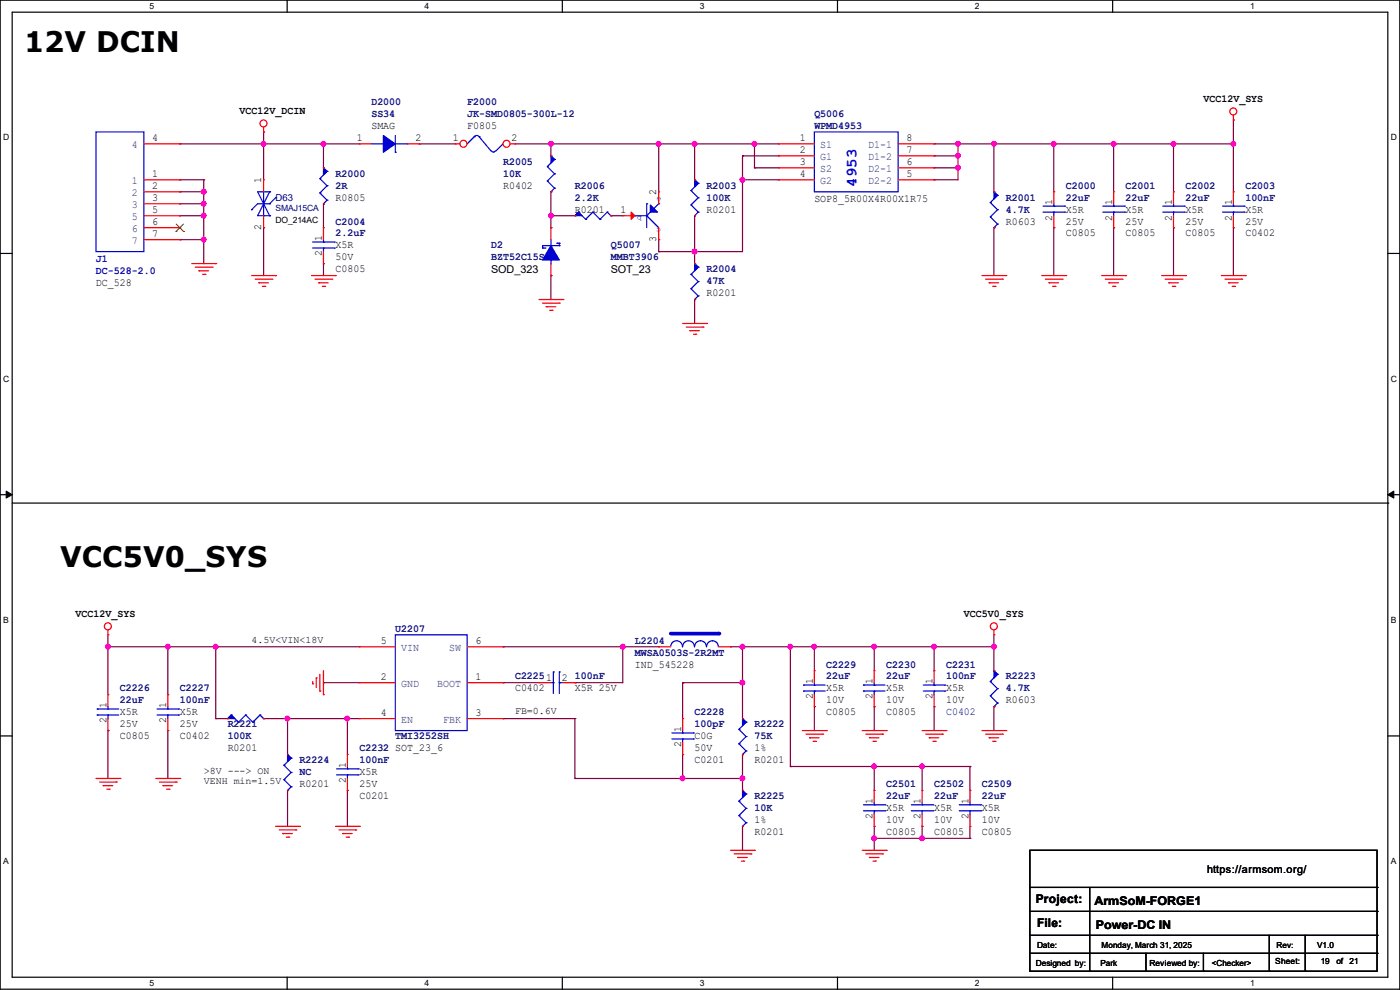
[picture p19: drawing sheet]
<svg xmlns="http://www.w3.org/2000/svg" width="297mm" height="210mm" viewBox="0 0 297 210" stroke-linecap="round" stroke-linejoin="round" font-family="sans-serif">
<defs><g id="words">
<g font-size="6">
<text x="5.1" y="11.1">12V DCIN</text>
<text x="12.7" y="120.4">VCC5V0_SYS</text>
</g>
<text font-size="3.3" fill="#00f" x="181.7" y="39.7" transform="rotate(-90 181.7 39.7)">4953</text>
<g font-size="2.5">
<text x="219.8" y="191.6">Project:</text>
<text x="232.2" y="191.9">ArmSoM-FORGE1</text>
<text x="220" y="196.7">File:</text>
<text x="232.5" y="197">Power-DC IN</text>
</g>
<g font-size="2.3" fill="#000080">
<text x="78.8" y="22.2">D2000</text>
<text x="99.1" y="22.2">F2000</text>
<text x="78.8" y="24.8">SS34</text>
<text x="99.1" y="24.8">JK-SMD0805-300L-12</text>
<text x="172.8" y="24.8">Q5006</text>
<text x="172.8" y="27.3">WPMD4953</text>
<text x="106.7" y="34.9">R2005</text>
<text x="71.2" y="37.5">R2000</text>
<text x="71.2" y="40">2R</text>
<text x="106.7" y="37.5">10K</text>
<text x="122" y="40">R2006</text>
<text x="149.9" y="40">R2003</text>
<text x="226.1" y="40">C2000</text>
<text x="238.8" y="40">C2001</text>
<text x="251.5" y="40">C2002</text>
<text x="264.2" y="40">C2003</text>
<text x="71.2" y="47.6">C2004</text>
<text x="122" y="42.5">2.2K</text>
<text x="149.9" y="42.5">100K</text>
<text x="213.4" y="42.5">R2001</text>
<text x="213.4" y="45.1">4.7K</text>
<text x="226.1" y="42.5">22uF</text>
<text x="238.8" y="42.5">22uF</text>
<text x="251.5" y="42.5">22uF</text>
<text x="264.2" y="42.5">100nF</text>
<text x="71.2" y="50.2">2.2uF</text>
<text x="104.2" y="52.7">D2</text>
<text x="129.6" y="52.7">Q5007</text>
<text x="104.2" y="55.2">BZT52C15S</text>
<text x="129.6" y="55.2">MMBT3906</text>
<text x="149.9" y="57.8">R2004</text>
<text x="149.9" y="60.3">47K</text>
<text x="83.9" y="134">U2207</text>
<text x="134.7" y="136.5">L2204</text>
<text x="134.7" y="139.1">MWSA0503S-2R2MT</text>
<text x="175.3" y="141.6">C2229</text>
<text x="188" y="141.6">C2230</text>
<text x="200.7" y="141.6">C2231</text>
<text x="25.4" y="146.7">C2226</text>
<text x="25.4" y="149.2">22uF</text>
<text x="38.1" y="146.7">C2227</text>
<text x="38.1" y="149.2">100nF</text>
<text x="109.3" y="144.1">C22251</text>
<text x="122" y="144.1">100nF</text>
<text x="175.3" y="144.1">22uF</text>
<text x="188" y="144.1">22uF</text>
<text x="200.7" y="144.1">100nF</text>
<text x="213.4" y="144.1">R2223</text>
<text x="213.4" y="146.7">4.7K</text>
<text x="48.3" y="154.3">R2221</text>
<text x="147.4" y="151.8">C2228</text>
<text x="147.4" y="154.3">100pF</text>
<text x="160.1" y="154.3">R2222</text>
<text x="200.7" y="151.8">C0402</text>
<text x="48.3" y="156.8">100K</text>
<text x="63.5" y="161.9">R2224</text>
<text x="76.2" y="159.4">C2232 SOT_23_6</text>
<text x="76.2" y="161.9">100nF</text>
<text x="83.9" y="156.8">TMI3252SH</text>
<text x="160.1" y="156.8">75K</text>
<text x="63.5" y="164.5">NC</text>
<text x="188" y="167">C2501</text>
<text x="198.2" y="167">C2502</text>
<text x="208.3" y="167">C2509</text>
<text x="160.1" y="169.5">R2225</text>
<text x="160.1" y="172.1">10K</text>
<text x="188" y="169.5">22uF</text>
<text x="198.2" y="169.5">22uF</text>
<text x="208.3" y="169.5">22uF</text>
</g>
<g font-size="2.3">
<text x="255.3" y="21.7">VCC12V_SYS</text>
<text x="32.3" y="30">4</text>
<text x="50.8" y="24.3">VCC12V_DCIN</text>
<text x="75.7" y="30">1</text>
<text x="78.8" y="27.3">SMAG</text>
<text x="88.2" y="30">2</text>
<text x="96.1" y="30">1</text>
<text x="99.1" y="27.3">F0805</text>
<text x="108.5" y="30">2</text>
<text x="169.7" y="30">1</text>
<text x="192.3" y="30">8</text>
<text x="169.7" y="32.5">2</text>
<text x="169.7" y="35.1">3</text>
<text x="192.3" y="35.1">6</text>
<text x="192.3" y="32.5">7</text>
<text x="32.3" y="37.6">1</text>
<text x="32.3" y="40.1">2</text>
<text x="55.4" y="38.9" transform="rotate(-90 55.4 38.9)">1</text>
<text x="106.7" y="40">R0402</text>
<text x="139.2" y="41.4" transform="rotate(-90 139.2 41.4)">2</text>
<text x="169.7" y="37.6">4</text>
<text x="192.3" y="37.6">5</text>
<text x="32.3" y="42.7">3</text>
<text x="32.3" y="45.2">5</text>
<text x="32.3" y="47.8">6</text>
<text x="71.2" y="42.5">R0805</text>
<text x="122" y="45.1">R0201</text>
<text x="131.6" y="45.2">1</text>
<text x="149.9" y="45.1">R0201</text>
<text x="172.8" y="42.8">SOP8_5R00X4R00X1R75</text>
<text x="213.4" y="47.6">R0603</text>
<text x="223.2" y="46.8" transform="rotate(-90 223.2 46.8)">2</text>
<text x="223.2" y="43.5" transform="rotate(-90 223.2 43.5)">1</text>
<text x="226.1" y="45.1">X5R</text>
<text x="226.1" y="47.6">25V</text>
<text x="235.9" y="46.8" transform="rotate(-90 235.9 46.8)">2</text>
<text x="235.9" y="43.5" transform="rotate(-90 235.9 43.5)">1</text>
<text x="238.8" y="45.1">X5R</text>
<text x="238.8" y="47.6">25V</text>
<text x="248.6" y="46.8" transform="rotate(-90 248.6 46.8)">2</text>
<text x="248.6" y="43.5" transform="rotate(-90 248.6 43.5)">1</text>
<text x="251.5" y="45.1">X5R</text>
<text x="251.5" y="47.6">25V</text>
<text x="261.3" y="46.8" transform="rotate(-90 261.3 46.8)">2</text>
<text x="261.3" y="43.5" transform="rotate(-90 261.3 43.5)">1</text>
<text x="264.2" y="45.1">X5R</text>
<text x="264.2" y="47.6">25V</text>
<text x="32.3" y="50.3">7</text>
<text x="55.4" y="48.8" transform="rotate(-90 55.4 48.8)">2</text>
<text x="68.3" y="51.1" transform="rotate(-90 68.3 51.1)">1</text>
<text x="71.2" y="52.7">X5R</text>
<text x="139.2" y="51.4" transform="rotate(-90 139.2 51.4)">3</text>
<text x="226.1" y="50.2">C0805</text>
<text x="238.8" y="50.2">C0805</text>
<text x="251.5" y="50.2">C0805</text>
<text x="264.2" y="50.2">C0402</text>
<text x="68.3" y="54.4" transform="rotate(-90 68.3 54.4)">2</text>
<text x="71.2" y="57.8">C0805</text>
<text x="71.2" y="55.2">50V</text>
<text x="104.2" y="58">SOD_323</text>
<text x="129.6" y="58">SOT_23</text>
<text x="20.4" y="60.6">DC_528</text>
<text x="149.9" y="62.9">R0201</text>
<text x="16" y="130.9">VCC12V_SYS</text>
<text x="204.5" y="130.9">VCC5V0_SYS</text>
<text x="80.8" y="136.7">5</text>
<text x="100.9" y="136.7">6</text>
<text x="134.7" y="141.6">IND_545228</text>
<text x="80.8" y="144.3">2</text>
<text x="100.9" y="144.3">1</text>
<text x="109.3" y="146.7">C0402</text>
<text x="119.2" y="144.4">2</text>
<text x="122" y="146.7">X5R 25V</text>
<text x="172.4" y="148.4" transform="rotate(-90 172.4 148.4)">2</text>
<text x="172.4" y="145.1" transform="rotate(-90 172.4 145.1)">1</text>
<text x="175.3" y="146.7">X5R</text>
<text x="175.3" y="149.2">10V</text>
<text x="185.1" y="148.4" transform="rotate(-90 185.1 148.4)">2</text>
<text x="185.1" y="145.1" transform="rotate(-90 185.1 145.1)">1</text>
<text x="188" y="146.7">X5R</text>
<text x="188" y="149.2">10V</text>
<text x="197.8" y="148.4" transform="rotate(-90 197.8 148.4)">2</text>
<text x="197.8" y="145.1" transform="rotate(-90 197.8 145.1)">1</text>
<text x="200.7" y="146.7">X5R</text>
<text x="200.7" y="149.2">10V</text>
<text x="213.4" y="149.2">R0603</text>
<text x="22.6" y="153.5" transform="rotate(-90 22.6 153.5)">2</text>
<text x="22.6" y="150.2" transform="rotate(-90 22.6 150.2)">1</text>
<text x="25.4" y="151.8">X5R</text>
<text x="25.4" y="154.3">25V</text>
<text x="35.3" y="153.5" transform="rotate(-90 35.3 153.5)">2</text>
<text x="35.3" y="150.2" transform="rotate(-90 35.3 150.2)">1</text>
<text x="38.1" y="151.8">X5R</text>
<text x="38.1" y="154.3">25V</text>
<text x="80.8" y="151.9">4</text>
<text x="100.9" y="151.9">3</text>
<text x="144.5" y="155.2" transform="rotate(-90 144.5 155.2)">1</text>
<text x="175.3" y="151.8">C0805</text>
<text x="188" y="151.8">C0805</text>
<text x="25.4" y="156.8">C0805</text>
<text x="38.1" y="156.8">C0402</text>
<text x="48.3" y="159.4">R0201</text>
<text x="144.5" y="158.5" transform="rotate(-90 144.5 158.5)">2</text>
<text x="147.4" y="161.9">C0201</text>
<text x="147.4" y="156.8">C0G</text>
<text x="147.4" y="159.4">50V</text>
<text x="160.1" y="161.9">R0201</text>
<text x="160.1" y="159.4">1%</text>
<text x="63.5" y="167">R0201</text>
<text x="73.4" y="166.2" transform="rotate(-90 73.4 166.2)">2</text>
<text x="73.4" y="162.9" transform="rotate(-90 73.4 162.9)">1</text>
<text x="76.2" y="164.5">X5R</text>
<text x="76.2" y="167">25V</text>
<text x="76.2" y="169.5">C0201</text>
<text x="185.1" y="173.8" transform="rotate(-90 185.1 173.8)">2</text>
<text x="185.1" y="170.5" transform="rotate(-90 185.1 170.5)">1</text>
<text x="188" y="172.1">X5R</text>
<text x="195.3" y="173.8" transform="rotate(-90 195.3 173.8)">2</text>
<text x="195.3" y="170.5" transform="rotate(-90 195.3 170.5)">1</text>
<text x="198.2" y="172.1">X5R</text>
<text x="205.4" y="173.8" transform="rotate(-90 205.4 173.8)">2</text>
<text x="205.4" y="170.5" transform="rotate(-90 205.4 170.5)">1</text>
<text x="208.3" y="172.1">X5R</text>
<text x="160.1" y="177.2">R0201</text>
<text x="160.1" y="174.6">1%</text>
<text x="188" y="177.2">C0805</text>
<text x="188" y="174.6">10V</text>
<text x="198.2" y="177.2">C0805</text>
<text x="198.2" y="174.6">10V</text>
<text x="208.3" y="177.2">C0805</text>
<text x="208.3" y="174.6">10V</text>
<text x="256.1" y="185.3">https://armsom.org/</text>
</g>
<g font-size="2.3" fill="#004080">
<text x="28" y="31.5">4</text>
<text x="174" y="31.5">S1</text>
<text x="174" y="34">G1</text>
<text x="184.2" y="34">D1-2</text>
<text x="184.2" y="31.5">D1-1</text>
<text x="28" y="39.1">1</text>
<text x="28" y="41.6">2</text>
<text x="174" y="36.5">S2</text>
<text x="174" y="39.1">G2</text>
<text x="184.2" y="39.1">D2-2</text>
<text x="184.2" y="36.5">D2-1</text>
<text x="28" y="44.2">3</text>
<text x="28" y="46.7">5</text>
<text x="28" y="49.2">6</text>
<text x="28" y="51.8">7</text>
<text x="85.1" y="138.1">VIN</text>
<text x="95.3" y="138.1">SW</text>
<text x="85.1" y="145.8">GND</text>
<text x="92.8" y="145.8">BOOT</text>
<text x="85.1" y="153.4">EN</text>
<text x="94" y="153.4">FBK</text>
</g>
<g font-size="2.3" fill="#0000a0">
<text x="20.4" y="55.5">J1</text>
<text x="20.4" y="58">DC-528-2.0</text>
</g>
<g font-size="2.1">
<text x="53.4" y="136.3">4.5V&lt;VIN&lt;18V</text>
<text x="109.3" y="151.6">FB=0.6V</text>
<text x="43.2" y="164.3">&gt;8V ---&gt; ON</text>
<text x="43.2" y="166.4">VENH min=1.5V</text>
</g>
<text font-size="2" fill="#000080" x="58.5" y="42.6">D63</text>
<g font-size="1.8">
<text x="31.7" y="1.9">5</text>
<text x="90.1" y="1.9">4</text>
<text x="148.5" y="1.9">3</text>
<text x="206.8" y="1.9">2</text>
<text x="265.2" y="1.9">1</text>
<text x=".7" y="29.8">D</text>
<text x="295.1" y="29.8">D</text>
<text x="58.5" y="47.4">DO_214AC</text>
<text x=".7" y="80.9">C</text>
<text x="295.1" y="80.9">C</text>
<text x=".7" y="132.1">B</text>
<text x="295.1" y="132.1">B</text>
<text x=".7" y="183.3">A</text>
<text x="295.1" y="183.3">A</text>
<text x="220" y="201">Date:</text>
<text x="233.7" y="201">Monday, March 31, 2025</text>
<text x="279.4" y="201">V1.0</text>
<text x="31.7" y="209.2">5</text>
<text x="90.1" y="209.2">4</text>
<text x="148.5" y="209.2">3</text>
<text x="206.8" y="209.2">2</text>
<text x="219.8" y="204.9">Designed by:</text>
<text x="233.5" y="204.9">Park</text>
<text x="243.9" y="204.9">Reviewed by:</text>
<text x="257.1" y="204.9">&lt;Checker&gt;</text>
<text x="265.2" y="209.2">1</text>
<text x="270.6" y="204.6">Sheet:</text>
<text x="280.2" y="204.6">19</text>
<text x="283.5" y="204.6">of</text>
<text x="286.3" y="204.6">21</text>
</g>
<text font-size="1.8" fill="#000080" x="58.5" y="44.8">SMAJ15CA</text>
<g font-size="1.7" fill="#00f">
<text x="140.2" y="41.8" transform="rotate(-180 140.2 41.8)">e</text>
<text x="136.2" y="45.9" transform="rotate(-180 136.2 45.9)">b</text>
<text x="140.2" y="48.4" transform="rotate(-180 140.2 48.4)">c</text>
</g>
<text font-size="1.7" x="270.8" y="201">Rev:</text>
</g></defs>
<path d="M0 0h297v209.8h-297zM2.6 2.6h291.8v204.7h-291.8z" fill="none" stroke="#000" stroke-width=".25"/>
<g fill="#fff">
<path d="M31.7 .3h1v2h-1z"/>
<path d="M31.7 207.6h1v1.9h-1z"/>
</g>
<path d="M60.9 0v2.6M60.9 207.3v2.5" fill="none" stroke="#000" stroke-width=".25"/>
<g fill="#fff">
<path d="M90.1 .3h1v2h-1z"/>
<path d="M90.1 207.6h1v1.9h-1z"/>
</g>
<path d="M119.3 0v2.6M119.3 207.3v2.5" fill="none" stroke="#000" stroke-width=".25"/>
<g fill="#fff">
<path d="M148.5 .3h.9v2h-.9z"/>
<path d="M148.5 207.6h.9v1.9h-.9z"/>
</g>
<path d="M177.7 0v2.6M177.7 207.3v2.5" fill="none" stroke="#000" stroke-width=".25"/>
<g fill="#fff">
<path d="M206.8 .3h1v2h-1z"/>
<path d="M206.8 207.6h1v1.9h-1z"/>
</g>
<path d="M236.1 0v2.6M236.1 207.3v2.5" fill="none" stroke="#000" stroke-width=".25"/>
<g fill="#fff">
<path d="M265.2 .3h1v2h-1z"/>
<path d="M265.2 207.6h1v1.9h-1z"/>
<path d="M.7 28.2h1.2v1.9h-1.2z"/>
<path d="M295.1 28.2h1.2v1.9h-1.2z"/>
<path d="M.7 79.3h1.2v2h-1.2z"/>
<path d="M295.1 79.3h1.2v2h-1.2z"/>
</g>
<path d="M0 53.8h2.6M294.4 53.8h2.6" fill="none" stroke="#000" stroke-width=".25"/>
<g fill="#fff">
<path d="M.7 130.5h1.2v2h-1.2z"/>
<path d="M295.1 130.5h1.1v2h-1.1z"/>
</g>
<path d="M0 104.9h2.6M294.4 104.9h2.6" fill="none" stroke="#000" stroke-width=".25"/>
<path d="M1.3 104.2l1.3 .7-1.3 .8zM294.4 104.9l1.3-.7v1.5z" fill="#000" stroke="#000" stroke-width=".21"/>
<g fill="#fff">
<path d="M.7 181.7h1.2v2h-1.2z"/>
<path d="M295.1 181.7h1.1v2h-1.1z"/>
</g>
<g fill="none" stroke="#000" stroke-width=".25">
<path d="M2.6 106.7h291.8M294.4 106.7h.1M0 156.1h2.6M294.4 156.1h2.6M218.5 180.4h73.6v25.6h-73.6zM218.5 188.3h73.6M218.5 193.3h73.6M218.5 198.4h73.6M231.2 188.3v17.7M269.3 198.4v7.6M276.9 198.4v7.6M292.1 188.3h.1"/>
<path d="M292.1 193.3h.1M292.1 198.4h.1M218.5 202.2h73.6M231.2 206h.1M243.1 206h.1M243.1 202.2v3.8M255.3 206h.1M255.3 202.2v3.8M269.3 206h.1M276.9 206h.1M292.1 202.2h.1"/>
</g>
<g fill="none" stroke="#800040" stroke-width=".25">
<path d="M38.1 30.5h.1M38.1 38.1h.1M38.1 30.5h38.1M38.1 38.1h5.1M43.2 38.1h.1M43.2 38.1v17.8M55.9 28h.1M55.9 30.5h.1M55.9 28v10.1M68.6 30.5h.1M68.6 30.5v5.1M88.9 30.5h.1"/>
<path d="M88.9 30.5h7.7M109.3 30.5h55.8M116.9 30.5h.1M116.9 30.5v2.6M139.7 30.5h.1M139.7 30.5v10.2M147.4 30.5h.1M147.4 30.5v7.6M157.5 33.1h.1M157.5 38.1h.1M157.5 33.1v20.3h-17.8M157.5 38.1h7.6"/>
<path d="M157.5 33.1h7.6M160.1 35.6h.1M160.1 30.5h.1M160.1 35.6h5M160.1 30.5v5.1M198.2 38.1h.1M198.2 30.5h.1M198.2 33.1h.1M198.2 35.6h.1M198.2 30.5h63.5M198.2 33.1h5M198.2 35.6h5"/>
<path d="M203.2 30.5h.1M203.2 33.1h.1M203.2 35.6h.1M203.2 30.5v7.6h-5M210.9 30.5h.1M210.9 30.5v10.2M223.6 30.5h.1M223.6 30.5v10.2M236.3 30.5h.1M236.3 30.5v10.2M249 30.5h.1M249 30.5v10.2"/>
<path d="M261.7 30.5h.1M261.7 25.4h.1M261.7 25.4v15.3M38.1 40.7h.1M38.1 43.2h.1M38.1 45.8h.1M38.1 50.8h.1M38.1 40.7h5.1M38.1 43.2h5.1M38.1 45.8h5.1M38.1 50.8h5.1M43.2 40.7h.1"/>
<path d="M43.2 43.2h.1M43.2 45.8h.1M43.2 50.8h.1M55.9 48.3h.1M55.9 48.3v10.2M68.6 43.2h.1M68.6 55.9h.1M68.6 43.2v5.1M68.6 55.9v2.6M116.9 58.5h.1M116.9 45.8h.1M116.9 48.3h.1"/>
<path d="M116.9 45.8h5.1M116.9 40.7v7.6M116.9 58.5v5M129.6 45.8h.1M129.6 45.8h2.5M139.7 50.8h.1M139.7 53.4h.1M139.7 50.8v2.6M147.4 53.4h.1M147.4 45.8v10.1M210.9 48.3h.1M210.9 48.3v10.2"/>
<path d="M223.6 48.3h.1M223.6 48.3v10.2M236.3 48.3h.1M236.3 48.3v10.2M249 48.3h.1M249 48.3v10.2M261.7 48.3h.1M261.7 48.3v10.2M147.4 63.5h.1M147.4 63.5v5.1M22.9 137.2h.1M22.9 134.7v12.7"/>
<path d="M22.9 137.2h53.3M35.6 137.2h.1M35.6 137.2v10.2M45.8 137.2h.1M45.8 137.2v15.2M106.7 137.2h.1M106.7 137.2h33M132.1 137.2h.1M132.1 137.2v7.6h-10.1M155 137.2h.1M155 137.2h55.9M157.5 137.2h.1"/>
<path d="M157.5 137.2v15.2M167.7 137.2h.1M167.7 137.2v25.4M172.8 137.2h.1M172.8 137.2v5.1M185.5 137.2h.1M185.5 137.2v5.1M198.2 137.2h.1M198.2 137.2v5.1M210.9 137.2h.1M210.9 134.7v7.6M22.9 155h.1"/>
<path d="M22.9 155v10.1M35.6 155h.1M35.6 155v10.1M45.8 152.4h.1M45.8 152.4h2.5M55.9 152.4h.1M55.9 152.4h20.3M61 152.4h.1M61 152.4v7.7M68.6 144.8h.1M68.6 144.8h7.6M73.7 152.4h.1"/>
<path d="M73.7 152.4v7.7M106.7 144.8h.1M106.7 152.4h.1M106.7 144.8h7.6M106.7 152.4h15.3M122 144.8h.1M122 152.4h.1M122 152.4v12.7M144.8 144.8h.1M144.8 144.8h12.7M144.8 144.8v7.6M157.5 144.8h.1"/>
<path d="M172.8 149.9h.1M172.8 149.9v5.1M185.5 149.9h.1M185.5 149.9v5.1M198.2 149.9h.1M198.2 149.9v5.1M210.9 149.9h.1M210.9 149.9v5.1M61 167.7h.1M61 167.7v7.6M73.7 167.7h.1M73.7 167.7v7.6"/>
<path d="M122 165.1h.1M122 165.1h35.5M144.8 160.1h.1M144.8 165.1h.1M144.8 160.1v5M157.5 160.1h.1M157.5 167.7h.1M157.5 175.3h.1M157.5 160.1v7.6M157.5 175.3v5.1M167.7 162.6h.1M167.7 162.6h38.1"/>
<path d="M185.5 175.3h.1M185.5 177.8h.1M185.5 162.6h.1M185.5 162.6v5.1M185.5 175.3v5.1M185.5 177.8h20.3M195.6 175.3h.1M195.6 177.8h.1M195.6 162.6h.1M195.6 162.6v5.1M195.6 175.3v2.5M205.8 177.8h.1"/>
<path d="M205.8 162.6h.1M205.8 162.6v5.1M205.8 175.3v2.5"/>
</g>
<g fill="#f0f" stroke="#f0f" stroke-width=".25">
<circle cx="55.9" cy="30.5" r=".49"/>
<circle cx="68.6" cy="30.5" r=".49"/>
<circle cx="248.9" cy="30.5" r=".49"/>
<circle cx="261.6" cy="30.5" r=".49"/>
<circle cx="116.9" cy="30.5" r=".49"/>
<circle cx="223.5" cy="30.5" r=".49"/>
<circle cx="236.2" cy="30.5" r=".49"/>
<circle cx="210.8" cy="137.2" r=".49"/>
<circle cx="22.9" cy="137.2" r=".49"/>
<circle cx="45.7" cy="137.2" r=".49"/>
<circle cx="35.6" cy="137.2" r=".49"/>
<circle cx="132.1" cy="137.2" r=".49"/>
<circle cx="157.5" cy="137.2" r=".49"/>
<circle cx="172.7" cy="137.2" r=".49"/>
<circle cx="198.1" cy="137.2" r=".49"/>
<circle cx="185.4" cy="137.2" r=".49"/>
<circle cx="157.5" cy="144.8" r=".49"/>
<circle cx="61" cy="152.4" r=".49"/>
<circle cx="73.7" cy="152.4" r=".49"/>
<circle cx="157.5" cy="165.1" r=".49"/>
<circle cx="144.8" cy="165.1" r=".49"/>
<circle cx="195.6" cy="177.8" r=".49"/>
<circle cx="185.4" cy="177.8" r=".49"/>
<circle cx="167.7" cy="137.2" r=".49"/>
<circle cx="195.6" cy="162.6" r=".49"/>
<circle cx="185.4" cy="162.6" r=".49"/>
<circle cx="43.2" cy="40.7" r=".49"/>
<circle cx="43.2" cy="43.2" r=".49"/>
<circle cx="43.2" cy="45.7" r=".49"/>
<circle cx="43.2" cy="50.8" r=".49"/>
<circle cx="210.8" cy="30.5" r=".49"/>
<circle cx="203.2" cy="30.5" r=".49"/>
<circle cx="203.2" cy="33" r=".49"/>
<circle cx="203.2" cy="35.6" r=".49"/>
<circle cx="160" cy="30.5" r=".49"/>
<circle cx="147.3" cy="30.5" r=".49"/>
<circle cx="139.7" cy="30.5" r=".49"/>
<circle cx="147.3" cy="53.4" r=".49"/>
<circle cx="157.5" cy="38.1" r=".49"/>
<circle cx="116.9" cy="45.7" r=".49"/>
</g>
<g fill="none" stroke="#f00" stroke-width=".25">
<path d="M30.5 38.1h7.6M30.5 30.5h7.6M38.1 38.1h.1M38.1 30.5h.1M55.9 28h.1M55.9 27v1M147.4 38.1h.1M261.7 25.4h.1M261.7 24.4v1M30.5 40.7h7.6M30.5 43.2h7.6M30.5 45.8h7.6"/>
<path d="M30.5 48.3h7.6M30.5 50.8h7.6M38.1 40.7h.1M38.1 43.2h.1M38.1 45.8h.1M38.1 48.3h.1M38.1 50.8h.1M40.7 55.9h5.1M41.4 56.7h3.6M42.2 57.4h.1M42.2 57.4h2M43 58.2h.5"/>
<path d="M43.5 58.2h.1M45 56.7h.1M45.8 55.9h.1M53.4 58.5h5.1M54.1 59.2h3.6M54.9 60h.1M54.9 60h2M57.7 59.2h.1M58.5 58.5h.1M66.1 58.5h5.1M66.8 59.2h3.6M67.6 60h.1"/>
<path d="M67.6 60h2M70.4 59.2h.1M71.2 58.5h.1M116.9 58.5h.1M116.9 48.3h.1M116.9 48.3v2.5M116.9 55.9v2.6M147.4 55.9h.1M147.4 45.8h.1M208.3 58.5h5.1M209.1 59.2h3.5M209.8 60h.1"/>
<path d="M209.8 60h2.1M210.9 40.7h.1M210.9 48.3h.1M212.6 59.2h.1M213.4 58.5h.1M221 58.5h5.1M221.8 59.2h3.5M222.5 60h.1M222.5 60h2.1M223.6 40.7h.1M223.6 48.3h.1M223.6 40.7v2.5"/>
<path d="M223.6 45.8v2.5M225.3 59.2h.1M226.1 58.5h.1M233.7 58.5h5.1M234.5 59.2h3.5M235.2 60h.1M235.2 60h2.1M238 59.2h.1M238.8 58.5h.1M246.4 58.5h5.1M247.2 59.2h3.5M247.9 60h.1"/>
<path d="M247.9 60h2.1M249 40.7h.1M249 48.3h.1M249 40.7v2.5M249 45.8v2.5M250.7 59.2h.1M251.5 58.5h.1M259.1 58.5h5.1M259.9 59.2h3.5M260.6 60h.1M260.6 60h2.1M263.4 59.2h.1"/>
<path d="M264.2 58.5h.1M55.7 60.7h.5M56.2 60.7h.1M68.4 60.7h.5M68.9 60.7h.1M114.3 63.5h5.1M115.1 64.3h3.6M115.9 65.1h.1M115.9 65.1h2M116.6 65.8h.5M117.1 65.8h.1M118.7 64.3h.1"/>
<path d="M119.4 63.5h.1M144.8 68.6h5.1M145.6 69.4h3.5M146.3 70.1h.1M146.3 70.1h2.1M147.1 70.9h.5M147.4 63.5h.1M147.6 70.9h.1M149.1 69.4h.1M149.9 68.6h.1M210.6 60.7h.5M211.1 60.7h.1"/>
<path d="M223.3 60.7h.5M223.8 60.7h.1M236 60.7h.5M236.5 60.7h.1M248.7 60.7h.5M249.2 60.7h.1M261.4 60.7h.5M261.9 60.7h.1M22.9 134.7h.1M22.9 133.6v1.1M210.9 134.7h.1M210.9 133.6v1.1"/>
<path d="M22.9 147.4h.1M22.9 155h.1M22.9 147.4v2.5M22.9 152.4v2.6M66.3 145.1h.1M66.3 144.6v.5M67.1 143.8h.1M67.1 143.8v2M67.9 146.6h.1M67.9 143v3.6M68.6 147.4h.1M68.6 142.3v5.1"/>
<path d="M114.3 144.8h.1M114.3 144.8h2.6M119.4 144.8h2.6M122 144.8h.1M170.2 155h5.1M171 155.7h3.5M171.7 156.5h.1M171.7 156.5h2.1M172.5 157.3h.5M172.8 142.3h.1M172.8 149.9h.1M172.8 142.3v2.5"/>
<path d="M172.8 147.4v2.5M173 157.3h.1M174.5 155.7h.1M175.3 155h.1M182.9 155h5.1M183.7 155.7h3.5M184.4 156.5h.1M184.4 156.5h2.1M185.2 157.3h.5M185.5 142.3h.1M185.5 149.9h.1M185.5 142.3v2.5"/>
<path d="M185.5 147.4v2.5M185.7 157.3h.1M187.2 155.7h.1M188 155h.1M195.6 155h5.1M196.4 155.7h3.5M197.1 156.5h.1M197.1 156.5h2.1M197.9 157.3h.5M198.2 142.3h.1M198.2 149.9h.1M198.2 142.3v2.5"/>
<path d="M198.2 147.4v2.5M198.4 157.3h.1M199.9 155.7h.1M200.7 155h.1M208.3 155h5.1M209.1 155.7h3.5M209.8 156.5h.1M209.8 156.5h2.1M210.6 157.3h.5M211.1 157.3h.1M212.6 155.7h.1M213.4 155h.1"/>
<path d="M20.4 165.1h5M21.1 165.9h3.6M21.9 166.7h.1M21.9 166.7h2M22.6 167.4h.6M23.2 167.4h.1M24.7 165.9h.1M25.4 165.1h.1M33.1 165.1h5M33.8 165.9h3.6M34.6 166.7h.1M34.6 166.7h2"/>
<path d="M35.3 167.4h.6M35.9 167.4h.1M37.4 165.9h.1M38.1 165.1h.1M58.5 175.3h5M59.2 176.1h3.6M60 176.8h.1M60 176.8h2M60.7 177.6h.6M61 160.1h.1M61 167.7h.1M61.3 177.6h.1"/>
<path d="M62.8 176.1h.1M63.5 175.3h.1M71.2 175.3h5M71.9 176.1h3.6M72.7 176.8h.1M72.7 176.8h2M73.4 177.6h.6M74 177.6h.1M75.5 176.1h.1M76.2 175.3h.1M155 180.4h5.1M155.7 181.1h3.6"/>
<path d="M156.5 181.9h.1M156.5 181.9h2M157.3 182.7h.5M157.8 182.7h.1M159.3 181.1h.1M160.1 180.4h.1M182.9 180.4h5.1M183.7 181.1h3.5M184.4 181.9h.1M184.4 181.9h2.1M185.2 182.7h.5M185.7 182.7h.1"/>
<path d="M187.2 181.1h.1M188 180.4h.1"/>
<circle cx="55.9" cy="26.2" r=".74"/>
<circle cx="261.6" cy="23.6" r=".74"/>
<circle cx="22.9" cy="132.9" r=".74"/>
<circle cx="210.8" cy="132.9" r=".74"/>
</g>
<g fill="none" stroke="#00f" stroke-width=".25">
<path d="M20.4 28h10.1v25.4h-10.1zM147.4 38.1l.7 .8M148.1 38.9h.1M148.1 38.9l-1.5 1.5M115.1 52.6h.1M115.1 52.6h.5M115.6 52.6h.1M116.9 52.1h.1M116.9 55.2h.1M116.9 50.8v1.3M116.9 55.2v.7M118.2 51.6h.1"/>
<path d="M118.2 51.6h.5M118.7 52.1h.1M118.7 51.6h.1M118.7 51.6v.5M118.7 52.1h-3.6v.5M146.6 58.2h.1M146.6 40.4h.1M146.6 43.5h.1M146.6 58.2l1.5 1.5M146.6 40.4l1.5 1.6M146.6 43.5l1.5 1.5M147.4 45.8h.1"/>
<path d="M147.4 55.9l.7 .8M148.1 56.7h.1M148.1 59.7h.1M148.1 42h.1M148.1 45h.1M148.1 56.7l-1.5 1.5M148.1 59.7l-1.5 1.6M148.1 42l-1.5 1.5M148.1 45l-.7 .8M210.1 43h.1M210.1 46h.1M210.1 43l1.5 1.5"/>
<path d="M210.1 46l1.5 1.5M210.9 48.3h.1M210.9 40.7l.7 .7M211.6 41.4h.1M211.6 44.5h.1M211.6 47.5h.1M211.6 41.4l-1.5 1.6M211.6 44.5l-1.5 1.5M211.6 47.5l-.7 .8M221.3 45h4.5M221.3 43.7h4.5M223.6 43.7h.1"/>
<path d="M223.6 45h.1M223.6 43.2v.5M223.6 45v.8M225.8 45h.1M225.8 43.7h.1M246.7 45h4.5M246.7 43.7h4.5M249 43.7h.1M249 45h.1M249 43.2v.5M249 45v.8M251.2 45h.1"/>
<path d="M251.2 43.7h.1M146.6 61.3h.1M146.6 61.3l1.5 1.5M147.4 63.5h.1M148.1 62.8h.1M148.1 62.8l-.7 .7M144.8 137.2a1.25 1.25 0 0 0-1.3-1.3 1.25 1.25 0 0 0-1.2 1.3M152.4 137.2a1.27 1.27 0 0 0-1.3-1.3 1.27 1.27 0 0 0-1.2 1.3 1.27 1.27 0 0 0-1.3-1.3 1.27 1.27 0 0 0-1.3 1.3 1.25 1.25 0 0 0-1.2-1.3 1.25 1.25 0 0 0-1.3 1.3M20.6 151.7h.1M20.6 150.4h.1M20.6 151.7h4.6M20.6 150.4h4.6"/>
<path d="M22.9 150.4h.1M22.9 151.7h.1M22.9 149.9v.5M22.9 151.7v.7M116.9 144.8h.5M117.4 144.8h.1M117.4 142.5h.1M117.4 142.5v4.6M118.7 142.5h.1M118.7 144.8h.1M118.7 144.8h.7M118.7 142.5v4.6"/>
<path d="M170.5 146.6h.1M170.5 145.3h.1M170.5 146.6h4.5M170.5 145.3h4.5M172.8 145.3h.1M172.8 146.6h.1M172.8 144.8v.5M172.8 146.6v.8M183.2 146.6h.1M183.2 145.3h.1M183.2 146.6h4.5M183.2 145.3h4.5"/>
<path d="M185.5 145.3h.1M185.5 146.6h.1M185.5 144.8v.5M185.5 146.6v.8M195.9 146.6h4.5M195.9 145.3h4.5M198.2 145.3h.1M198.2 146.6h.1M198.2 144.8v.5M198.2 146.6v.8M200.4 146.6h.1M200.4 145.3h.1"/>
<path d="M60.2 162.3h.1M60.2 165.4h.1M60.2 162.3l1.6 1.6M60.2 165.4l1.6 1.5M61 167.7h.1M61 160.1l.8 .7M61.8 160.8h.1M61.8 163.9h.1M61.8 166.9h.1M61.8 160.8l-1.6 1.5M61.8 163.9l-1.6 1.5M61.8 166.9l-.8 .8"/>
</g>
<g fill="#00f" stroke="#00f" stroke-width=".25">
<path d="M147.4 55.9l.7 .8-.7 .7z"/>
<path d="M210.9 40.7l.7 .7-.7 .8z"/>
<path d="M61 160.1l.8 .7-.8 .8z"/>
<path d="M116.9 52.1l1.8 3.1h-3.6z"/>
<path d="M147.4 38.1l.7 .8-.7 .8z"/>
</g>
<path d="M37.3 49.1h.1M37.4 47.5l1.5 1.6M38.9 47.5l-1.6 1.6M38.9 49.1h.1" fill="none" stroke="#804000" stroke-width=".21"/>
<path d="M142.3 134.4h10.1" fill="none" stroke="#00f" stroke-width=".76"/>
<circle cx="152.4" cy="134.4" r=".38" fill="#00f"/>
<g fill="none" stroke="#f00" stroke-width=".25">
<path d="M76.2 30.5h.1M76.2 30.5h2.6M86.4 30.5h2.5M88.9 30.5h.1M165.1 30.5h.1M165.1 33.1h.1M165.1 35.6h.1M165.1 38.1h.1M165.1 30.5h7.7M165.1 33.1h7.7M165.1 35.6h7.7M165.1 38.1h7.7"/>
<path d="M190.5 30.5h7.7M190.5 33.1h7.7M190.5 35.6h7.7M190.5 38.1h7.7M198.2 38.1h.1M198.2 35.6h.1M198.2 33.1h.1M198.2 30.5h.1M68.6 48.3h.1M68.6 55.9h.1M68.6 48.3v2.5M68.6 53.4v2.5"/>
<path d="M139.7 137.2h.1M139.7 137.2h2.6M152.4 137.2h2.6M155 137.2h.1"/>
</g>
<g fill="none" stroke="#00f" stroke-width=".25">
<path d="M78.8 30.5h2.5M81.3 30.5h.1M83.9 32.3h.1M83.9 28.7v3.6M83.9 30.5h2.5M86.4 30.5h.1M100.6 29a.74 .74 0 0 1 1.1 0M100.6 29h.1M100.6 29l-1.5 1.5M101.6 29h.1M101.6 29l2.6 3M105.1 32a.49 .49 0 0 1-.9 0"/>
<path d="M106.7 30.5h.1M106.7 30.5l-1.5 1.5M172.8 28h17.7v12.7h-17.7zM66.3 52.6h4.6M66.3 51.4h4.6M68.6 51.4h.1M68.6 52.6h.1M68.6 50.8v.6M68.6 52.6v.8M70.9 52.6h.1M70.9 51.4h.1"/>
</g>
<path d="M81.3 28.7l2.6 1.8-2.6 1.8z" fill-rule="evenodd" fill="#00f" stroke="#00f" stroke-width=".25"/>
<circle cx="98.3" cy="30.5" r=".74" fill="#fff" stroke="#f00" stroke-width=".25"/>
<path d="M96.6 30.5h.1M96.6 30.5h1" fill="none" stroke="#f00" stroke-width=".25"/>
<circle cx="107.5" cy="30.5" r=".74" fill="#fff" stroke="#f00" stroke-width=".25"/>
<g fill="none" stroke="#f00" stroke-width=".25">
<path d="M55.9 38.1h.1M55.9 38.1v2.6M68.6 35.6h.1M108.2 30.5h1.1M109.3 30.5h.1M116.9 33.1h.1M55.9 48.3h.1M55.9 45.8v2.5M68.6 43.2h.1M116.9 40.7h.1M122 45.8h.1M129.6 45.8h.1"/>
<path d="M132.1 45.8h.1M132.1 45.8h2.6M139.7 40.7h.1M139.7 50.8h.1M139.7 40.7v2.5M139.7 48.3v2.5M236.3 40.7h.1M236.3 48.3h.1M236.3 40.7v2.5M236.3 45.8v2.5M261.7 40.7h.1M261.7 48.3h.1"/>
<path d="M261.7 40.7v2.5M261.7 45.8v2.5M76.2 137.2h.1M76.2 137.2h7.7M99.1 137.2h7.6M106.7 137.2h.1M35.6 147.4h.1M35.6 155h.1M35.6 147.4v2.5M35.6 152.4v2.6M48.3 152.4h.1M55.9 152.4h.1"/>
<path d="M76.2 144.8h.1M76.2 152.4h.1M76.2 144.8h7.7M76.2 152.4h7.7M99.1 144.8h7.6M99.1 152.4h7.6M106.7 144.8h.1M106.7 152.4h.1M144.8 152.4h.1M144.8 152.4v2.6M144.8 157.5v2.6M157.5 152.4h.1"/>
<path d="M210.9 142.3h.1M210.9 149.9h.1M73.7 160.1h.1M73.7 167.7h.1M73.7 160.1v2.5M73.7 165.1v2.6M144.8 160.1h.1M157.5 167.7h.1M157.5 175.3h.1M157.5 160.1h.1M185.5 167.7h.1M185.5 175.3h.1"/>
<path d="M185.5 167.7v2.5M185.5 172.8v2.5M195.6 167.7h.1M195.6 175.3h.1M195.6 167.7v2.5M195.6 172.8v2.5M205.8 167.7h.1M205.8 175.3h.1M205.8 167.7v2.5M205.8 172.8v2.5"/>
</g>
<g fill="none" stroke="#00f" stroke-width=".25">
<path d="M67.9 37.9h.1M67.9 37.9l1.5 1.5M68.6 35.6l.8 .8M69.4 36.4h.1M69.4 39.4h.1M69.4 36.4l-1.5 1.5M69.4 39.4l-1.5 1.5M116.1 35.3h.1M116.1 38.4h.1M116.1 38.4l1.5 1.5M116.1 35.3l1.5 1.6M116.9 33.1l.7 .7"/>
<path d="M117.6 33.8h.1M117.6 36.9h.1M117.6 39.9h.1M117.6 33.8l-1.5 1.5M117.6 36.9l-1.5 1.5M117.6 39.9l-.7 .8M53.4 44.5h.1M55.9 45.8h.1M55.9 40.7v5.1M57.2 45.8h.1M57.2 40.7h.1M57.2 43.2h.1"/>
<path d="M57.2 40.7h-2.5l2.5 5.1M57.2 40.7l-2.5 5.1h2.5M57.2 43.2h-2.5l-1.3 1.3M58.5 42h.1M58.5 42l-1.3 1.2M67.9 40.9h.1M67.9 40.9l1.5 1.6M68.6 43.2h.1M69.4 42.5h.1M69.4 42.5l-.8 .7M116.9 40.7h.1M122.7 45h.1"/>
<path d="M122.7 45l-.7 .8M122.7 45l1.5 1.5M124.2 46.5h.1M125.8 45h.1M125.8 45l-1.6 1.5M125.8 45l1.5 1.5M127.3 46.5h.1M128.8 45h.1M128.8 45l-1.5 1.5M128.8 45l.8 .8M129.6 45.8h.1M134.7 45.8h.1"/>
<path d="M134.7 45.8h2.5M137.2 45.8h.1M137.2 43.2h.1M137.2 45.8l2.5 2.5M137.2 43.2v5.1M139.7 43.2h.1M139.7 43.2l-2.5 2.6M234 45h4.5M234 43.7h4.5M236.3 43.7h.1M236.3 45h.1M236.3 43.2v.5"/>
<path d="M236.3 45v.8M238.5 45h.1M238.5 43.7h.1M259.4 45h4.5M259.4 43.7h4.5M261.7 43.7h.1M261.7 45h.1M261.7 43.2v.5M261.7 45v.8M263.9 45h.1M263.9 43.7h.1M83.9 134.7h15.2v20.3h-15.2z"/>
<path d="M33.3 151.7h4.6M33.3 150.4h4.6M35.6 150.4h.1M35.6 151.7h.1M35.6 149.9v.5M35.6 151.7v.7M37.9 151.7h.1M37.9 150.4h.1M49.1 151.7h.1M49.1 151.7l-.8 .7M49.1 151.7l1.5 1.5M50.6 153.2h.1"/>
<path d="M52.1 151.7h.1M52.1 151.7l-1.5 1.5M52.1 151.7l1.5 1.5M53.6 153.2h.1M55.2 151.7h.1M55.2 151.7l-1.6 1.5M55.2 151.7l.7 .7M55.9 152.4h.1M142.5 156.8h4.6M142.5 155.5h4.6M144.8 155.5h.1M144.8 156.8h.1"/>
<path d="M144.8 155v.5M144.8 156.8v.7M147.1 156.8h.1M147.1 155.5h.1M156.8 154.7h.1M156.8 157.8h.1M156.8 154.7l1.5 1.6M156.8 157.8l1.5 1.5M157.5 152.4l.8 .8M158.3 153.2h.1M158.3 156.3h.1M158.3 159.3h.1"/>
<path d="M158.3 153.2l-1.5 1.5M158.3 156.3l-1.5 1.5M158.3 159.3l-.8 .8M210.1 144.6h.1M210.1 147.6h.1M210.1 144.6l1.5 1.5M210.1 147.6l1.5 1.5M210.9 149.9h.1M210.9 142.3l.7 .7M211.6 143h.1M211.6 146.1h.1M211.6 149.1h.1"/>
<path d="M211.6 143l-1.5 1.6M211.6 146.1l-1.5 1.5M211.6 149.1l-.7 .8M71.4 164.4h4.6M71.4 163.1h4.6M73.7 163.1h.1M73.7 164.4h.1M73.7 162.6v.5M73.7 164.4v.7M76 164.4h.1M76 163.1h.1M156.8 170h.1"/>
<path d="M156.8 173h.1M156.8 170l1.5 1.5M156.8 173l1.5 1.5M157.5 175.3h.1M157.5 160.1h.1M157.5 167.7l.8 .7M158.3 168.4h.1M158.3 171.5h.1M158.3 174.5h.1M158.3 168.4l-1.5 1.6M158.3 171.5l-1.5 1.5M158.3 174.5l-.8 .8"/>
<path d="M183.2 172h4.5M183.2 170.7h4.5M185.5 170.7h.1M185.5 172h.1M185.5 170.2v.5M185.5 172v.8M187.7 172h.1M187.7 170.7h.1M193.3 172h4.6M193.3 170.7h4.6M195.6 170.7h.1M195.6 172h.1"/>
<path d="M195.6 170.2v.5M195.6 172v.8M197.9 172h.1M197.9 170.7h.1M203.5 172h4.6M203.5 170.7h4.6M205.8 170.7h.1M205.8 172h.1M205.8 170.2v.5M205.8 172v.8M208.1 172h.1M208.1 170.7h.1"/>
</g>
<g fill="#00f" stroke="#00f" stroke-width=".25">
<path d="M122.7 45l.8 .8h-1.5z"/>
<path d="M157.5 167.7l.8 .7-.8 .8z"/>
<path d="M116.9 33.1l.7 .7-.7 .8z"/>
<path d="M68.6 35.6l.8 .8-.8 .7z"/>
<path d="M210.9 142.3l.7 .7-.7 .8z"/>
<path d="M157.5 152.4l.8 .8-.8 .8z"/>
<path d="M48.3 152.4l.8-.7 .7 .7z"/>
<path d="M138 43.5l1.5 1.5h-1.5z" fill-rule="evenodd"/>
</g>
<path d="M133.9 45l.8 .8-.8 .7z" fill="#f00" stroke="#f00" stroke-width=".25"/>
<g fill="#f0f" stroke="#f0f" stroke-width=".25">
<circle cx="55.9" cy="30.5" r=".49"/>
<circle cx="68.6" cy="30.5" r=".49"/>
<circle cx="248.9" cy="30.5" r=".49"/>
<circle cx="261.6" cy="30.5" r=".49"/>
<circle cx="116.9" cy="30.5" r=".49"/>
<circle cx="223.5" cy="30.5" r=".49"/>
<circle cx="236.2" cy="30.5" r=".49"/>
<circle cx="210.8" cy="137.2" r=".49"/>
<circle cx="22.9" cy="137.2" r=".49"/>
<circle cx="45.7" cy="137.2" r=".49"/>
<circle cx="35.6" cy="137.2" r=".49"/>
<circle cx="132.1" cy="137.2" r=".49"/>
<circle cx="157.5" cy="137.2" r=".49"/>
<circle cx="172.7" cy="137.2" r=".49"/>
<circle cx="198.1" cy="137.2" r=".49"/>
<circle cx="185.4" cy="137.2" r=".49"/>
<circle cx="157.5" cy="144.8" r=".49"/>
<circle cx="61" cy="152.4" r=".49"/>
<circle cx="73.7" cy="152.4" r=".49"/>
<circle cx="157.5" cy="165.1" r=".49"/>
<circle cx="144.8" cy="165.1" r=".49"/>
<circle cx="195.6" cy="177.8" r=".49"/>
<circle cx="185.4" cy="177.8" r=".49"/>
<circle cx="167.7" cy="137.2" r=".49"/>
<circle cx="195.6" cy="162.6" r=".49"/>
<circle cx="185.4" cy="162.6" r=".49"/>
<circle cx="43.2" cy="40.7" r=".49"/>
<circle cx="43.2" cy="43.2" r=".49"/>
<circle cx="43.2" cy="45.7" r=".49"/>
<circle cx="43.2" cy="50.8" r=".49"/>
<circle cx="210.8" cy="30.5" r=".49"/>
<circle cx="203.2" cy="30.5" r=".49"/>
<circle cx="203.2" cy="33" r=".49"/>
<circle cx="203.2" cy="35.6" r=".49"/>
<circle cx="160" cy="30.5" r=".49"/>
<circle cx="147.3" cy="30.5" r=".49"/>
<circle cx="139.7" cy="30.5" r=".49"/>
<circle cx="147.3" cy="53.4" r=".49"/>
<circle cx="157.5" cy="38.1" r=".49"/>
<circle cx="116.9" cy="45.7" r=".49"/>
</g>
<use href="#words"/>
</svg>
